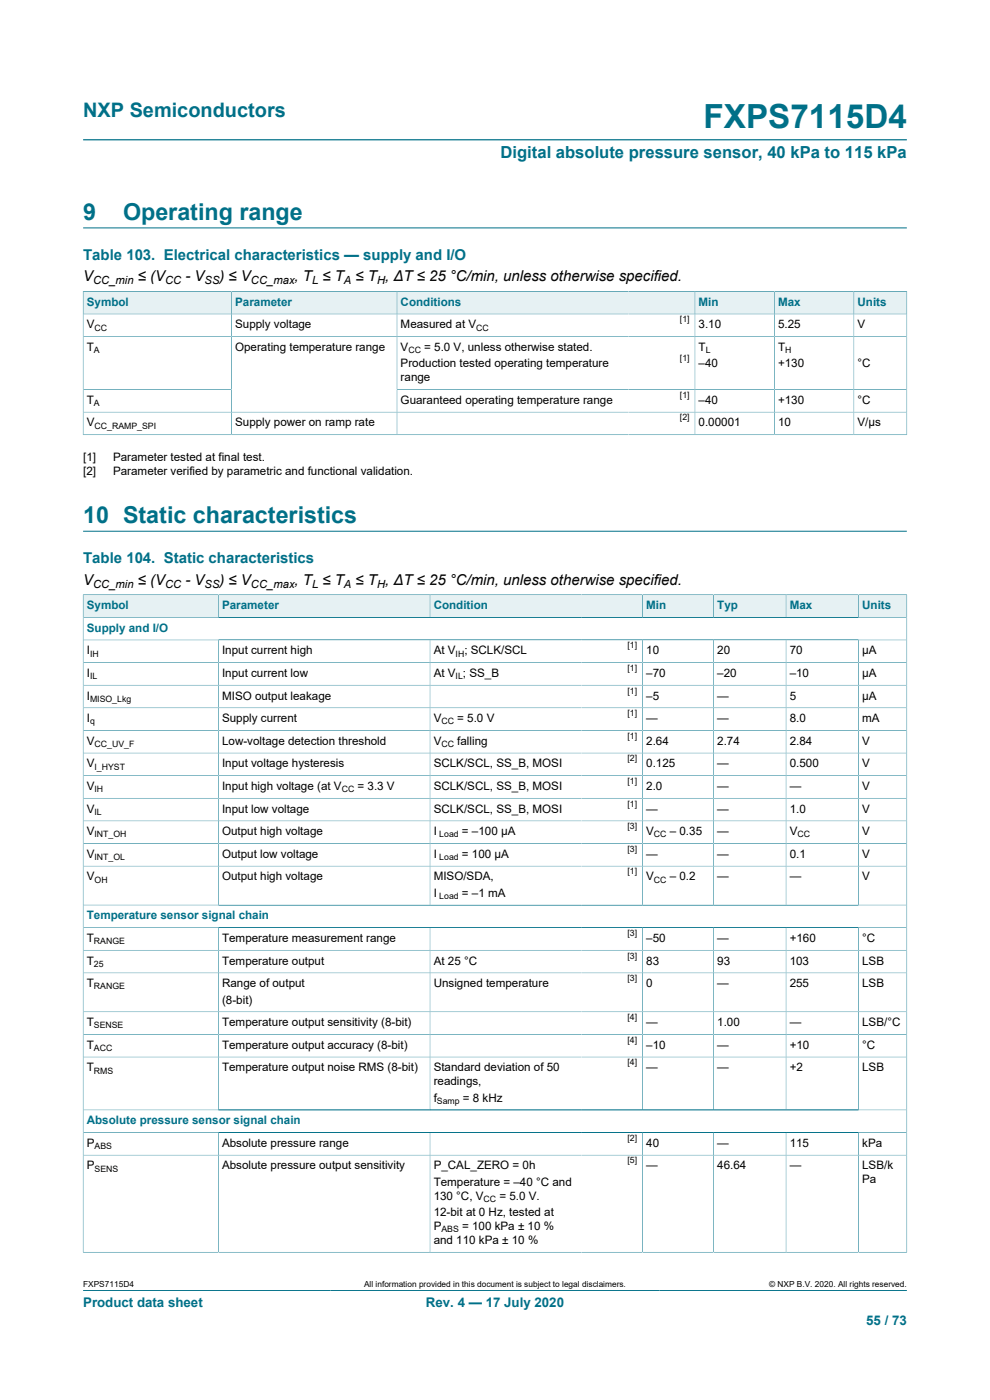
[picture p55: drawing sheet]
<svg xmlns="http://www.w3.org/2000/svg" width="210mm" height="297mm" viewBox="0 0 210 297" stroke-linecap="round" stroke-linejoin="round" font-family="sans-serif">
<defs><g id="words">
<text font-size="7.1" fill="#007088" x="149.3" y="27.2">FXPS7115D4</text>
<g font-size="4.9" fill="#007088">
<text x="17.6" y="46.6">9</text>
<text x="26.1" y="46.6">Operating range</text>
<text x="17.6" y="110.9">10 Static characteristics</text>
</g>
<text font-size="4.2" fill="#007088" x="17.6" y="24.8">NXP Semiconductors</text>
<text font-size="3.5" fill="#007088" x="106.2" y="33.5">Digital absolute pressure sensor, 40 kPa to 115 kPa</text>
<g font-size="3.2" fill="#007088">
<text x="17.6" y="55.2">Table 103. Electrical characteristics — supply and I/O</text>
<text x="17.6" y="119.5">Table 104. Static characteristics</text>
</g>
<g font-size="3.2">
<text x="17.6" y="59.7">V</text>
<text x="29.2" y="59.7">≤ (V</text>
<text x="39.3" y="59.7">- V</text>
<text x="46.6" y="59.7">) ≤ V</text>
<text x="62.5" y="59.7">, T ≤ T ≤ T , ΔT ≤ 25 °C/min, unless otherwise specified.</text>
<text x="17.6" y="124">V</text>
<text x="29.2" y="124">≤ (V</text>
<text x="39.3" y="124">- V</text>
<text x="46.6" y="124">) ≤ V</text>
<text x="62.5" y="124">, T ≤ T ≤ T , ΔT ≤ 25 °C/min, unless otherwise specified.</text>
</g>
<g font-size="2.8" fill="#007088">
<text x="17.6" y="277.3">Product data sheet</text>
<text x="90.3" y="277.3">Rev. 4 — 17 July 2020</text>
<text x="183.7" y="281">55 / 73</text>
</g>
<g font-size="2.5" fill="#007088">
<text x="18.4" y="64.9">Symbol</text>
<text x="49.9" y="64.9">Parameter</text>
<text x="85" y="64.9">Conditions</text>
<text x="148.2" y="64.9">Min</text>
<text x="165" y="64.9">Max</text>
<text x="181.9" y="64.9">Units</text>
<text x="18.4" y="129.2">Symbol</text>
<text x="47.1" y="129.2">Parameter</text>
<text x="92" y="129.2">Condition</text>
<text x="137.1" y="129.2">Min</text>
<text x="152.1" y="129.2">Typ</text>
<text x="167.5" y="129.2">Max</text>
<text x="182.9" y="129.2">Units</text>
<text x="18.4" y="134">Supply and I/O</text>
<text x="18.4" y="195">Temperature sensor signal chain</text>
<text x="18.4" y="238.5">Absolute pressure sensor signal chain</text>
</g>
<g font-size="2.5">
<text x="18.4" y="69.7">V</text>
<text x="49.9" y="69.7">Supply voltage</text>
<text x="85" y="69.7">Measured at V</text>
<text x="148.2" y="69.7">3.10</text>
<text x="165" y="69.7">5.25</text>
<text x="181.9" y="69.7">V</text>
<text x="18.4" y="74.5">T</text>
<text x="49.9" y="74.5">Operating temperature range</text>
<text x="85" y="74.5">V</text>
<text x="85" y="77.9">Production tested operating temperature</text>
<text x="90" y="74.5">= 5.0 V, unless otherwise stated.</text>
<text x="148.2" y="74.5">T</text>
<text x="148.2" y="77.9">–40</text>
<text x="165" y="74.5">T</text>
<text x="165" y="77.9">+130</text>
<text x="181.9" y="77.9">°C</text>
<text x="85" y="80.9">range</text>
<text x="18.4" y="85.7">T</text>
<text x="85" y="85.7">Guaranteed operating temperature range</text>
<text x="148.2" y="85.7">–40</text>
<text x="165" y="85.7">+130</text>
<text x="181.9" y="85.7">°C</text>
<text x="18.4" y="90.5">V</text>
<text x="49.9" y="90.5">Supply power on ramp rate</text>
<text x="148.2" y="90.5">0.00001</text>
<text x="165" y="90.5">10</text>
<text x="181.9" y="90.5">V/μs</text>
<text x="17.6" y="97.9">[1]</text>
<text x="17.6" y="100.8">[2]</text>
<text x="24" y="97.9">Parameter tested at final test.</text>
<text x="24" y="100.8">Parameter verified by parametric and functional validation.</text>
<text x="18.4" y="138.8">I</text>
<text x="18.4" y="143.6">I</text>
<text x="47.1" y="138.8">Input current high</text>
<text x="47.1" y="143.6">Input current low</text>
<text x="92" y="138.8">At V</text>
<text x="92" y="143.6">At V ; SS_B</text>
<text x="98.5" y="138.8">; SCLK/SCL</text>
<text x="137.1" y="138.8">10</text>
<text x="137.1" y="143.6">–70</text>
<text x="152.1" y="138.8">20</text>
<text x="152.1" y="143.6">–20</text>
<text x="167.5" y="138.8">70</text>
<text x="167.5" y="143.6">–10</text>
<text x="182.9" y="138.8">μA</text>
<text x="182.9" y="143.6">μA</text>
<text x="18.4" y="148.4">I</text>
<text x="47.1" y="148.4">MISO output leakage</text>
<text x="137.1" y="148.4">–5</text>
<text x="152.1" y="148.4">—</text>
<text x="167.5" y="148.4">5</text>
<text x="182.9" y="148.4">μA</text>
<text x="18.4" y="153.2">I</text>
<text x="47.1" y="153.2">Supply current</text>
<text x="92" y="153.2">V</text>
<text x="97" y="153.2">= 5.0 V</text>
<text x="137.1" y="153.2">—</text>
<text x="152.1" y="153.2">—</text>
<text x="167.5" y="153.2">8.0</text>
<text x="182.9" y="153.2">mA</text>
<text x="18.4" y="158">V</text>
<text x="47.1" y="158">Low-voltage detection threshold</text>
<text x="92" y="158">V</text>
<text x="97" y="158">falling</text>
<text x="137.1" y="158">2.64</text>
<text x="152.1" y="158">2.74</text>
<text x="167.5" y="158">2.84</text>
<text x="182.9" y="158">V</text>
<text x="18.4" y="162.8">V</text>
<text x="18.4" y="167.6">V</text>
<text x="47.1" y="162.8">Input voltage hysteresis</text>
<text x="47.1" y="167.6">Input high voltage (at V</text>
<text x="75.8" y="167.6">= 3.3 V</text>
<text x="92" y="162.8">SCLK/SCL, SS_B, MOSI</text>
<text x="92" y="167.6">SCLK/SCL, SS_B, MOSI</text>
<text x="137.1" y="162.8">0.125</text>
<text x="137.1" y="167.6">2.0</text>
<text x="152.1" y="162.8">—</text>
<text x="152.1" y="167.6">—</text>
<text x="167.5" y="162.8">0.500</text>
<text x="167.5" y="167.6">—</text>
<text x="182.9" y="162.8">V</text>
<text x="182.9" y="167.6">V</text>
<text x="18.4" y="172.4">V</text>
<text x="47.1" y="172.4">Input low voltage</text>
<text x="92" y="172.4">SCLK/SCL, SS_B, MOSI</text>
<text x="137.1" y="172.4">—</text>
<text x="152.1" y="172.4">—</text>
<text x="167.5" y="172.4">1.0</text>
<text x="182.9" y="172.4">V</text>
<text x="18.4" y="177.2">V</text>
<text x="47.1" y="177.2">Output high voltage</text>
<text x="92" y="177.2">I</text>
<text x="98" y="177.2">= –100 μA</text>
<text x="137.1" y="177.2">V</text>
<text x="142.1" y="177.2">– 0.35</text>
<text x="152.1" y="177.2">—</text>
<text x="167.5" y="177.2">V</text>
<text x="182.9" y="177.2">V</text>
<text x="18.4" y="182">V</text>
<text x="47.1" y="182">Output low voltage</text>
<text x="92" y="182">I</text>
<text x="98" y="182">= 100 μA</text>
<text x="137.1" y="182">—</text>
<text x="152.1" y="182">—</text>
<text x="167.5" y="182">0.1</text>
<text x="182.9" y="182">V</text>
<text x="18.4" y="186.8">V</text>
<text x="47.1" y="186.8">Output high voltage</text>
<text x="92" y="186.8">MISO/SDA,</text>
<text x="92" y="190.2">I</text>
<text x="98" y="190.2">= –1 mA</text>
<text x="137.1" y="186.8">V</text>
<text x="142.1" y="186.8">– 0.2</text>
<text x="152.1" y="186.8">—</text>
<text x="167.5" y="186.8">—</text>
<text x="182.9" y="186.8">V</text>
<text x="18.4" y="199.8">T</text>
<text x="47.1" y="199.8">Temperature measurement range</text>
<text x="137.1" y="199.8">–50</text>
<text x="152.1" y="199.8">—</text>
<text x="167.5" y="199.8">+160</text>
<text x="182.9" y="199.8">°C</text>
<text x="18.4" y="204.6">T</text>
<text x="18.4" y="209.4">T</text>
<text x="47.1" y="204.6">Temperature output</text>
<text x="47.1" y="209.4">Range of output</text>
<text x="92" y="204.6">At 25 °C</text>
<text x="92" y="209.4">Unsigned temperature</text>
<text x="137.1" y="204.6">83</text>
<text x="137.1" y="209.4">0</text>
<text x="152.1" y="204.6">93</text>
<text x="152.1" y="209.4">—</text>
<text x="167.5" y="204.6">103</text>
<text x="167.5" y="209.4">255</text>
<text x="182.9" y="204.6">LSB</text>
<text x="182.9" y="209.4">LSB</text>
<text x="47.1" y="212.9">(8-bit)</text>
<text x="18.4" y="217.7">T</text>
<text x="47.1" y="217.7">Temperature output sensitivity (8-bit)</text>
<text x="137.1" y="217.7">—</text>
<text x="152.1" y="217.7">1.00</text>
<text x="167.5" y="217.7">—</text>
<text x="182.9" y="217.7">LSB/°C</text>
<text x="18.4" y="222.5">T</text>
<text x="18.4" y="227.3">T</text>
<text x="47.1" y="222.5">Temperature output accuracy (8-bit)</text>
<text x="47.1" y="227.3">Temperature output noise RMS (8-bit)</text>
<text x="92" y="227.3">Standard deviation of 50</text>
<text x="137.1" y="222.5">–10</text>
<text x="137.1" y="227.3">—</text>
<text x="152.1" y="222.5">—</text>
<text x="152.1" y="227.3">—</text>
<text x="167.5" y="222.5">+10</text>
<text x="167.5" y="227.3">+2</text>
<text x="182.9" y="222.5">°C</text>
<text x="182.9" y="227.3">LSB</text>
<text x="92" y="230.2">readings,</text>
<text x="92" y="233.7">f</text>
<text x="98.2" y="233.7">= 8 kHz</text>
<text x="18.4" y="243.3">P</text>
<text x="47.1" y="243.3">Absolute pressure range</text>
<text x="137.1" y="243.3">40</text>
<text x="152.1" y="243.3">—</text>
<text x="167.5" y="243.3">115</text>
<text x="182.9" y="243.3">kPa</text>
<text x="18.4" y="248.1">P</text>
<text x="47.1" y="248.1">Absolute pressure output sensitivity</text>
<text x="92" y="248.1">P_CAL_ZERO = 0h</text>
<text x="92" y="251.6">Temperature = –40 °C and</text>
<text x="137.1" y="248.1">—</text>
<text x="152.1" y="248.1">46.64</text>
<text x="167.5" y="248.1">—</text>
<text x="182.9" y="248.1">LSB/k</text>
<text x="182.9" y="251.1">Pa</text>
<text x="92" y="254.5">130 °C, V</text>
<text x="92" y="258">12-bit at 0 Hz, tested at</text>
<text x="105.9" y="254.5">= 5.0 V.</text>
<text x="92" y="260.9">P</text>
<text x="92" y="263.9">and 110 kPa ± 10 %</text>
<text x="98" y="260.9">= 100 kPa ± 10 %</text>
</g>
<g font-size="2.4">
<text x="19.8" y="60.3">CC_min</text>
<text x="35" y="60.3">CC</text>
<text x="43.4" y="60.3">SS</text>
<text x="53.2" y="60.3">CC_max</text>
<text x="66.2" y="60.3">L</text>
<text x="72.9" y="60.3">A</text>
<text x="80" y="60.3">H</text>
<text x="19.8" y="124.7">CC_min</text>
<text x="35" y="124.7">CC</text>
<text x="43.4" y="124.7">SS</text>
<text x="53.2" y="124.7">CC_max</text>
<text x="66.2" y="124.7">L</text>
<text x="72.9" y="124.7">A</text>
<text x="80" y="124.7">H</text>
</g>
<g font-size="1.9">
<text x="20.1" y="70.1">CC</text>
<text x="101" y="70.1">CC</text>
<text x="144.2" y="68.4">[1]</text>
<text x="19.9" y="74.9">A</text>
<text x="86.6" y="74.9">CC</text>
<text x="144.2" y="76.6">[1]</text>
<text x="149.7" y="74.9">L</text>
<text x="166.6" y="74.9">H</text>
<text x="19.9" y="86.2">A</text>
<text x="144.2" y="84.4">[1]</text>
<text x="144.2" y="89.2">[2]</text>
<text x="20.1" y="90.9">CC_RAMP_SPI</text>
<text x="133.1" y="137.5">[1]</text>
<text x="19.1" y="139.3">IH</text>
<text x="96.6" y="139.3">IH</text>
<text x="133.1" y="142.3">[1]</text>
<text x="19.1" y="144.1">IL</text>
<text x="19.1" y="148.9">MISO_Lkg</text>
<text x="96.6" y="144.1">IL</text>
<text x="133.1" y="147.1">[1]</text>
<text x="19.1" y="153.7">q</text>
<text x="93.6" y="153.7">CC</text>
<text x="133.1" y="151.9">[1]</text>
<text x="20.1" y="158.5">CC_UV_F</text>
<text x="93.6" y="158.5">CC</text>
<text x="133.1" y="156.7">[1]</text>
<text x="133.1" y="161.5">[2]</text>
<text x="20.1" y="163.3">I_HYST</text>
<text x="133.1" y="166.3">[1]</text>
<text x="20.1" y="168.1">IH</text>
<text x="20.1" y="172.9">IL</text>
<text x="72.5" y="168.1">CC</text>
<text x="133.1" y="171.1">[1]</text>
<text x="20.1" y="177.7">INT_OH</text>
<text x="93.2" y="177.7">Load</text>
<text x="133.1" y="175.9">[3]</text>
<text x="138.7" y="177.7">CC</text>
<text x="169.2" y="177.7">CC</text>
<text x="20.1" y="182.5">INT_OL</text>
<text x="93.2" y="182.5">Load</text>
<text x="133.1" y="180.7">[3]</text>
<text x="133.1" y="185.5">[1]</text>
<text x="20.1" y="187.3">OH</text>
<text x="93.2" y="190.7">Load</text>
<text x="138.7" y="187.3">CC</text>
<text x="19.9" y="200.3">RANGE</text>
<text x="133.1" y="198.6">[3]</text>
<text x="133.1" y="203.4">[3]</text>
<text x="19.9" y="205.1">25</text>
<text x="19.9" y="209.9">RANGE</text>
<text x="133.1" y="208.2">[3]</text>
<text x="19.9" y="218.2">SENSE</text>
<text x="133.1" y="216.4">[4]</text>
<text x="133.1" y="221.2">[4]</text>
<text x="19.9" y="223">ACC</text>
<text x="19.9" y="227.8">RMS</text>
<text x="133.1" y="226">[4]</text>
<text x="92.7" y="234.2">Samp</text>
<text x="20.1" y="243.8">ABS</text>
<text x="133.1" y="242">[2]</text>
<text x="20.1" y="248.6">SENS</text>
<text x="133.1" y="246.8">[5]</text>
<text x="102.6" y="255">CC</text>
<text x="93.6" y="261.4">ABS</text>
</g>
<g font-size="1.8">
<text x="17.6" y="273.1">FXPS7115D4</text>
<text x="77.2" y="273.1">All information provided in this document is subject to legal disclaimers.</text>
<text x="163.2" y="273.1">© NXP B.V. 2020. All rights reserved.</text>
</g>
</g></defs>
<path d="M17.6 29.7h174.8M17.6 48.3h174.8M17.6 273.8h174.8" fill="none" stroke="#007088" stroke-width=".21"/>
<path d="M17.7 61.9h31.3v4.6h-31.3z" fill="#e6f1f3"/>
<path d="M17.6 61.7v4.9h31.5v-4.8h-31.5" fill="none" stroke="#007088" stroke-width=".21"/>
<path d="M49.2 61.9h34.9v4.6h-34.9z" fill="#e6f1f3"/>
<path d="M49.1 61.8h35.1v4.8h-35.1z" fill="none" stroke="#007088" stroke-width=".21"/>
<path d="M84.3 61.9h49.1v4.6h-49.1z" fill="#e6f1f3"/>
<path d="M133.4 61.8h-49.2v4.8h49.2" fill="none" stroke="#007088" stroke-width=".21"/>
<path d="M133.4 61.9h13.9v4.6h-13.9z" fill="#e6f1f3"/>
<path d="M133.4 61.8h14v4.8h-14" fill="none" stroke="#007088" stroke-width=".21"/>
<path d="M147.5 61.9h16.7v4.6h-16.7z" fill="#e6f1f3"/>
<path d="M147.4 61.8h16.9v4.8h-16.9z" fill="none" stroke="#007088" stroke-width=".21"/>
<path d="M164.3 61.9h16.8v4.6h-16.8z" fill="#e6f1f3"/>
<path d="M164.3 61.8h16.8v4.8h-16.8z" fill="none" stroke="#007088" stroke-width=".21"/>
<path d="M181.2 61.9h11.1v4.6h-11.1z" fill="#e6f1f3"/>
<g fill="none" stroke="#007088" stroke-width=".21">
<path d="M17.6 71.4h174.8M49.1 66.6v25.6M84.2 66.6v25.6M147.4 66.6v25.6M164.3 66.6v25.6M192.4 66.6h-174.8v25.7M192.4 61.7v30.6M192.4 61.8h-11.3v30.4M17.6 92.2h174.8M17.6 82.6h31.5M17.6 87.4h174.8M84.2 82.6h108.2"/>
<path d="M17.6 112.7h174.8"/>
</g>
<path d="M17.7 126.2h28.6v4.7h-28.6z" fill="#e6f1f3"/>
<path d="M17.6 126.1v4.9h28.7v-4.8h-28.7" fill="none" stroke="#007088" stroke-width=".21"/>
<path d="M46.4 126.2h44.7v4.7h-44.7z" fill="#e6f1f3"/>
<path d="M46.3 126.2h44.9v4.8h-44.9z" fill="none" stroke="#007088" stroke-width=".21"/>
<path d="M91.3 126.2h32v4.7h-32z" fill="#e6f1f3"/>
<path d="M123.3 126.2h-32.1v4.8h32.1" fill="none" stroke="#007088" stroke-width=".21"/>
<path d="M123.3 126.2h12.9v4.7h-12.9z" fill="#e6f1f3"/>
<path d="M123.3 126.2h13v4.8h-13" fill="none" stroke="#007088" stroke-width=".21"/>
<path d="M136.4 126.2h14.9v4.7h-14.9z" fill="#e6f1f3"/>
<path d="M136.3 126.2h15.1v4.8h-15.1z" fill="none" stroke="#007088" stroke-width=".21"/>
<path d="M151.4 126.2h15.3v4.7h-15.3z" fill="#e6f1f3"/>
<path d="M151.4 126.2h15.3v4.8h-15.3z" fill="none" stroke="#007088" stroke-width=".21"/>
<path d="M166.8 126.2h15.2v4.7h-15.2z" fill="#e6f1f3"/>
<path d="M166.7 126.2h15.4v4.8h-15.4z" fill="none" stroke="#007088" stroke-width=".21"/>
<path d="M182.2 126.2h10.1v4.7h-10.1z" fill="#e6f1f3"/>
<g fill="none" stroke="#007088" stroke-width=".21">
<path d="M17.6 135.8h174.8M46.3 135.8v56.2M91.2 135.8v56.2M136.3 135.8v56.2M151.4 135.8v56.2M166.7 135.8v56.2M182.1 135.8v56.2M192.4 126.1v139.6M192.4 131h-174.8v134.7M192.4 126.2h-10.3v4.8M17.6 140.6h174.8M17.6 145.4h174.8"/>
<path d="M17.6 150.2h174.8M17.6 155h174.8M17.6 159.8h174.8M17.6 164.6h174.8M17.6 169.4h174.8M17.6 174.1h174.8M17.6 178.9h174.8M17.6 183.7h174.8M17.6 192h174.8M17.6 196.8h174.8M46.3 196.8v38.7M91.2 196.8v38.7"/>
<path d="M136.3 196.8v38.7M151.4 196.8v38.7M166.7 196.8v38.7M182.1 196.8v38.7M17.6 201.6h174.8M17.6 206.4h174.8M17.6 214.6h174.8M17.6 219.4h174.8M17.6 224.2h174.8M17.6 235.5h174.8M17.6 240.3h174.8M17.6 245.1h174.8"/>
<path d="M46.3 240.3v25.4M91.2 240.3v25.4M136.3 240.3v25.4M151.4 240.3v25.4M166.7 240.3v25.4M182.1 240.3v25.4M17.6 265.7h174.8"/>
</g>
<use href="#words"/>
</svg>
